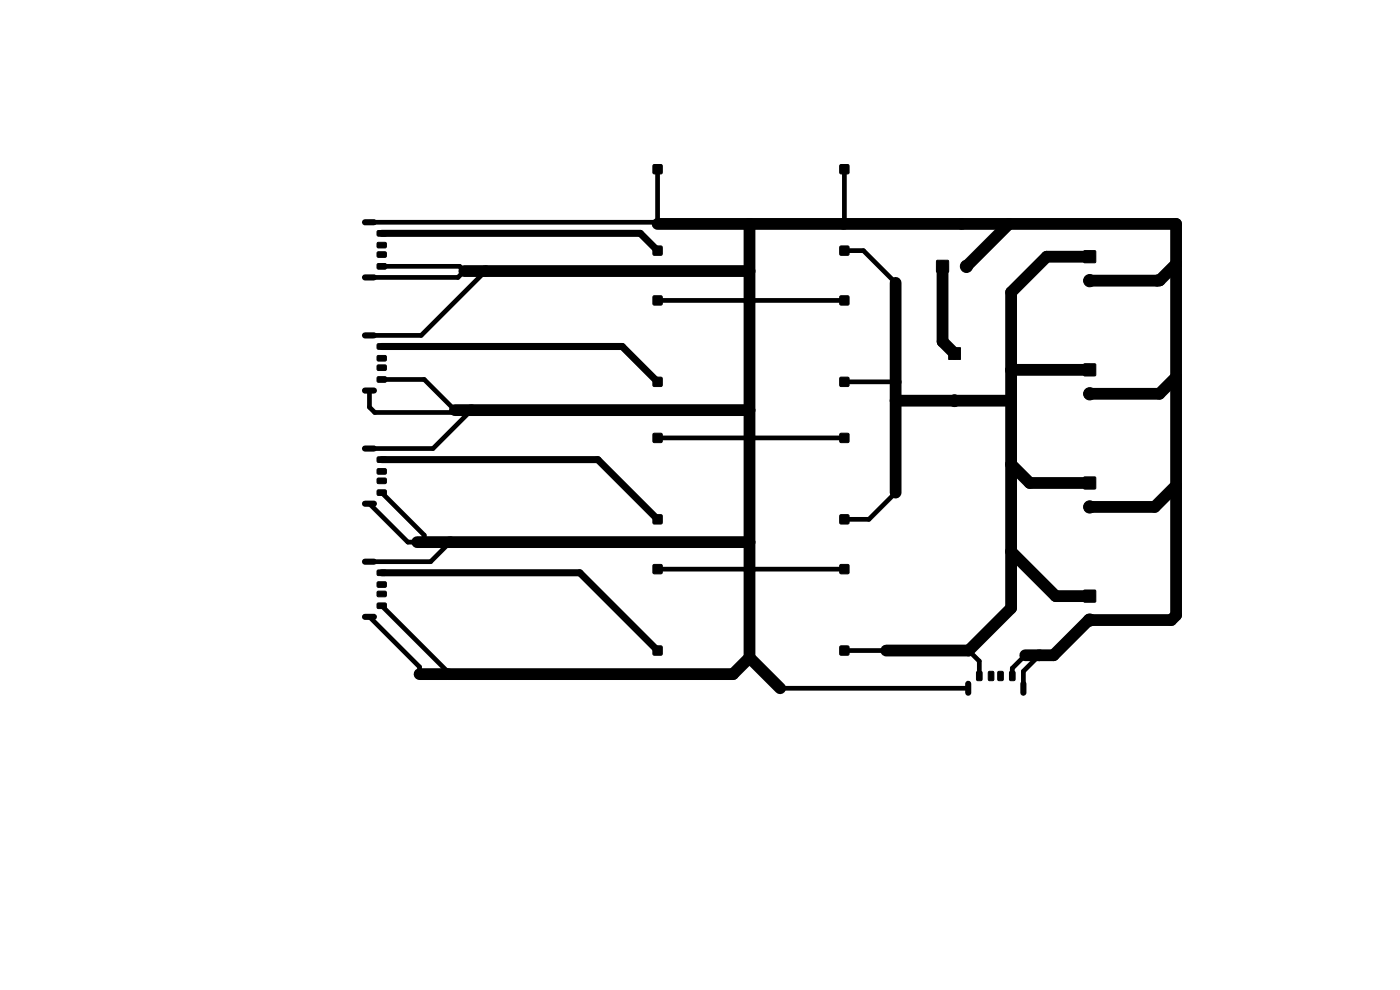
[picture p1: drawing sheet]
<svg xmlns="http://www.w3.org/2000/svg" width="297mm" height="210mm" viewBox="0 0 297 210" stroke-linecap="round" stroke-linejoin="round" font-family="sans-serif">
<g fill="#000" stroke="#000" stroke-width=".21">
<path d="M138.6 34.9h1.6l.2 .1 .1 1.6-.1 .2-1.6 .1-.2-.1-.1-1.6zM178.3 34.9h1.5l.3 .1v1.6l-.1 .2-1.6 .1-.2-.1-.1-1.6zM80.1 49h1.7l.2 .2-.1 .8-.2 .1-1.6-.1-.1-.2zM80 51.5l.3-.1 1.5 .1 .2 .2-.1 .8-.2 .1-1.6-.1-.1-.2zM80 53.5l.3-.1 1.5 .1 .2 .2-.1 .8-.2 .1-1.6-.1-.1-.2zM80 56l.3-.1 1.5 .1 .2 .2-.1 .8-.2 .1-1.6-.1-.1-.2zM138.6 52.3l.2-.1h1.6l.1 .3-.1 1.5-.2 .2-1.6-.1-.1-.2zM178.3 52.2h1.5l.3 .1v1.6l-.1 .2-1.6 .1-.2-.2-.1-1.5zM198.7 55.3h2.5v2.4h-2.5zM229.9 53.2h2.5v2.5h-2.5zM80 73l.3-.1 1.5 .1 .2 .2-.1 .8-.2 .1-1.6-.1-.1-.2zM80 75.5l.3-.1 1.5 .1 .2 .2-.1 .8-.2 .1-1.6-.1-.1-.2z"/>
<path d="M80.1 77.5h1.7l.2 .2-.1 .8-.2 .1-1.6-.1-.1-.2zM138.6 62.9l.2-.2 1.6 .1 .1 .2-.1 1.6-.2 .1h-1.6l-.1-.3zM178.3 62.8l1.5-.1 .3 .2v1.5l-.1 .3h-1.6l-.2-.1-.1-1.6zM201.3 73.8h2.5v2.5h-2.5zM229.9 77.2h2.5v2.5h-2.5zM80 97l.3-.1 1.5 .1 .2 .2-.1 .8-.2 .1-1.6-.1-.1-.2zM80 99.5l.3-.1 1.5 .1 .2 .2-.1 .8-.2 .1-1.6-.1-.1-.2zM80 80l.3-.1 1.5 .1 .2 .2-.1 .8-.2 .1-1.6-.1-.1-.2zM138.6 92l.2-.1h1.6l.1 .3-.1 1.6-.2 .1-1.6-.1-.1-.2zM138.6 80.1l.2-.1 1.6 .1 .1 .2-.1 1.6-.2 .1-1.6-.1-.1-.2zM178.3 91.9h1.5l.3 .1v1.6l-.1 .2-1.6 .1-.2-.1-.1-1.6zM178.3 80.1l1.5-.1 .3 .1v1.6l-.1 .2-1.6 .1-.2-.1-.1-1.6z"/>
<path d="M80 101.5l.3-.1 1.5 .1 .2 .2-.1 .8-.2 .1-1.6-.1-.1-.2zM80.1 104h1.7l.2 .2-.1 .8-.2 .1-1.6-.1-.1-.2zM138.6 109.3l.2-.1h1.6l.1 .3-.1 1.5-.2 .2-1.6-.1-.1-.2zM178.3 109.2h1.5l.3 .1v1.6l-.1 .2-1.6 .1-.2-.2-.1-1.5zM229.9 101.2h2.5v2.5h-2.5zM80 121l.3-.1 1.5 .1 .2 .2-.1 .8-.2 .1-1.6-.1-.1-.2zM80 123.5l.3-.1 1.5 .1 .2 .2-.1 .8-.2 .1-1.6-.1-.1-.2zM80 125.5l.3-.1 1.5 .1 .2 .2-.1 .8-.2 .1-1.6-.1-.1-.2zM80 128l.3-.1 1.5 .1 .2 .2-.1 .8-.2 .1-1.6-.1-.1-.2zM138.6 137.1l.2-.1 1.6 .1 .1 .2-.1 1.6-.2 .1-1.6-.1-.1-.2zM138.6 119.9l.2-.2 1.6 .1 .1 .2-.1 1.6-.2 .1h-1.6l-.1-.3zM178.3 137.1l1.5-.1 .3 .1v1.6l-.1 .2-1.6 .1-.2-.1-.1-1.6z"/>
<path d="M178.3 119.8l1.5-.1 .3 .2v1.5l-.1 .3h-1.6l-.2-.1-.1-1.6zM229.9 125.2h2.5v2.5h-2.5zM207.3 142.5l.8-.1 .2 .1 .1 1.6-.2 .2-.7 .1-.3-.1v-1.6zM209.7 142.5l.3-.1 .8 .1 .1 1.6-.2 .2-.7 .1-.3-.1zM211.7 142.5l.3-.1 .8 .1 .1 1.6-.2 .2-.7 .1-.3-.1zM214.3 142.5l.8-.1 .2 .1 .1 1.6-.2 .2-.7 .1-.3-.1v-1.6z"/>
<circle cx="205" cy="56.5" r="1.3"/>
<circle cx="231.2" cy="59.5" r="1.3"/>
<circle cx="202.5" cy="85" r="1.25"/>
<circle cx="231.2" cy="83.5" r="1.3"/>
<circle cx="231.2" cy="107.5" r="1.3"/>
<circle cx="231.2" cy="131.5" r="1.3"/>
</g>
<path d="M77.4 47.2h1.9M77.4 58.9h1.9M77.4 71.2h1.9M77.4 95.2h1.9M77.4 82.9h1.9M77.4 119.2h1.9M77.4 106.9h1.9M77.4 130.9h1.9M205.4 145.1v1.9M217.1 145.1v1.9" fill="none" stroke="#000" stroke-width="1.3"/>
<g fill="none" stroke="#000" stroke-width="2.5">
<path d="M98.5 57.5h60.5M139.5 47.5h110v83l-1 1h-17.5l-7.5 7.5h-6M159 47.5v92M200 56.5v16l2.5 2.5M214 47.5l-9 9M231.2 54.5h-9.2l-7.5 7.5v67l-9 9h-17.5M249.5 56l-3.5 3.5h-14.8M190 60v44.5M231.2 78.5h-16.7M96.5 87h62.5M190 85h24.5M214.5 98.5l4 4h12.7"/>
<path d="M249.5 80l-3.5 3.5h-14.8M88.5 115h70.5M214.5 117l9.5 9.5h7.2M249.5 103l-4.5 4.5h-13.8M159 139.5l-3.5 3.5h-66.5M159 139.5l6.5 6.5"/>
</g>
<g fill="none" stroke="#000" stroke-width="1">
<path d="M139.5 35.9v11.6l-.3-.3h-60.8M179.1 35.9v11.5l-.1 .1M81 56.5h16.5l1 1-1.3 1.4h-18.8M103 57.5l-13.6 13.7h-11M179.1 53.2h4.1l6.8 6.8M139.5 63.7h19.2l.3 .3 .3-.3h19.8M81 80.5h9l6.5 6.5-.5 .5h-16.5l-1.1-1.1v-3.5M100 87l-8.1 8.2h-13.5M139.5 92.9h39.6M179.1 81h10.9M78.4 106.9l8.1 8.1h2M81 104.5l9 9v1.5"/>
<path d="M95.5 115l-4.1 4.2h-13M190 104.5l-5.7 5.7h-5.2M78.4 130.9l10.6 10.6v1.5M81 128.5l14 14v.5M139.5 120.7h19.2l.3 .3 .3-.3h19.8M179.1 138h8.9M205.5 138l2.3 2.3v3.1M217.5 139l-2.7 2.8v1.6M220.5 139l-3.4 3.4v3.6M165.5 146h39.9"/>
</g>
<path d="M81 49.5h54.8l3.7 3.7M81 73.5h51l7.5 7.5M81 97.5h45.8l12.7 12.7M81 121.5h42l16.5 16.5" fill="none" stroke="#000" stroke-width="1.5"/>
</svg>
